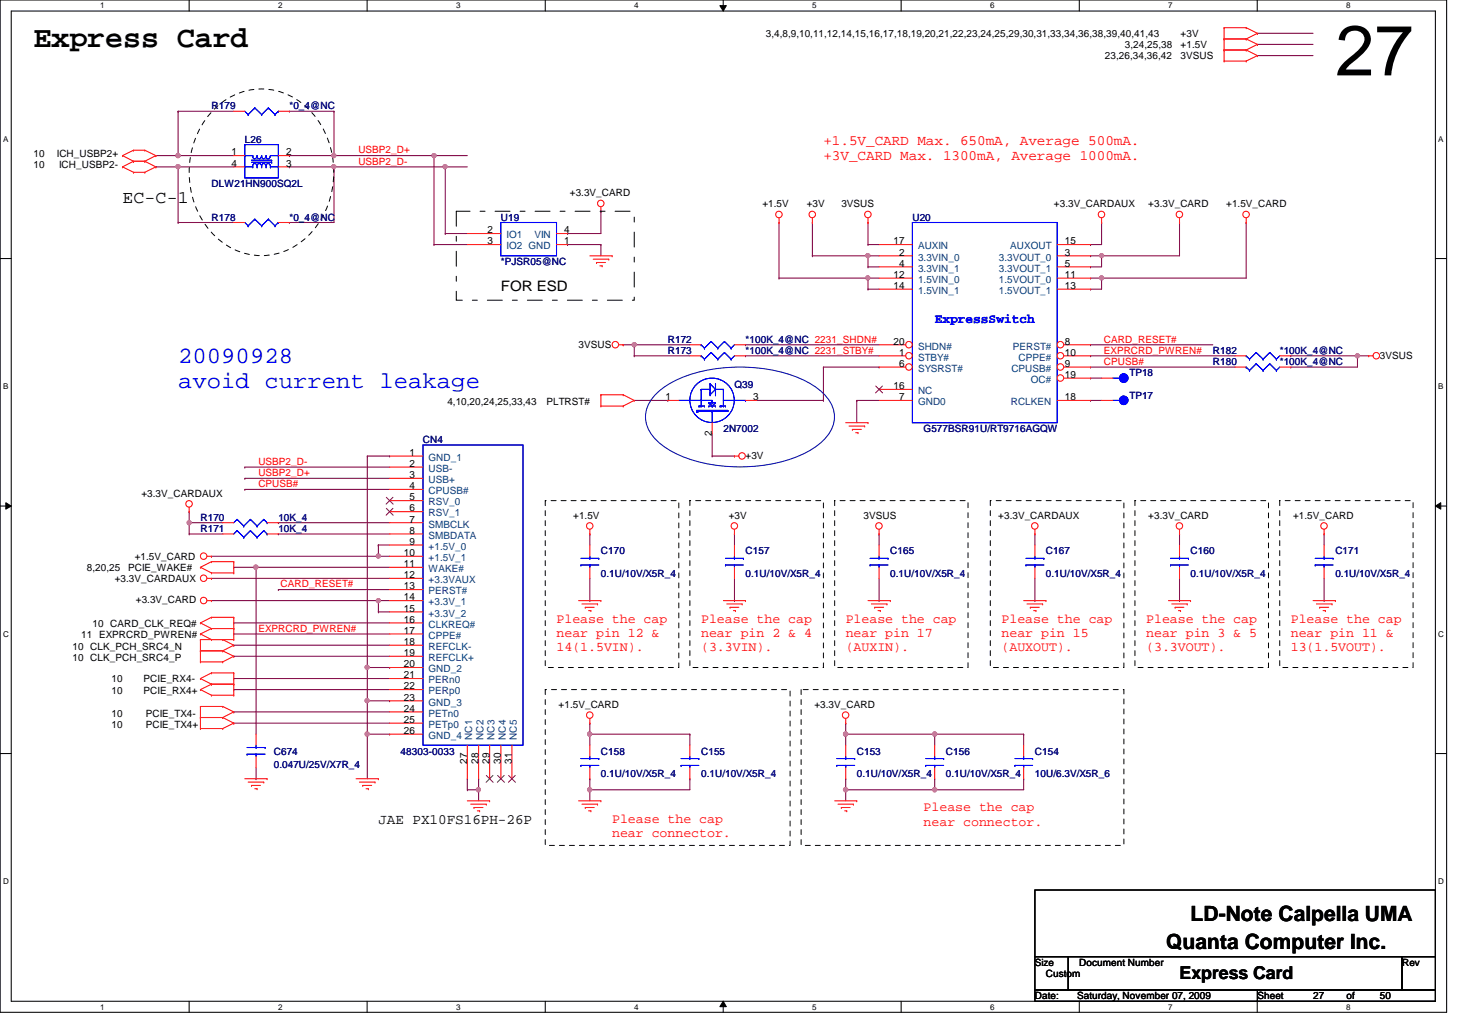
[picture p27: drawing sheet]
<svg xmlns="http://www.w3.org/2000/svg" width="297mm" height="210mm" viewBox="0 0 297 210" stroke-linecap="round" stroke-linejoin="round" font-family="sans-serif">
<defs><g id="words">
<text font-size="14.4" x="271.3" y="15.3">27</text>
<text font-size="6.1" x="6.8" y="9.6">Express Card</text>
<g font-size="4.7" fill="#00f">
<text x="36.2" y="73.8">20090928</text>
<text x="36.2" y="78.8">avoid current leakage</text>
</g>
<g font-size="4.3">
<text x="241.9" y="187.1">LD-Note Calpella UMA</text>
<text x="236.9" y="192.7">Quanta Computer Inc.</text>
</g>
<g font-size="3.6">
<text x="24.9" y="41.2">EC-C-1</text>
<text x="239.6" y="198.8">Express Card</text>
</g>
<g font-size="2.9" fill="#f00">
<text x="167.3" y="29.4">+1.5V_CARD Max. 650mA, Average 500mA.</text>
<text x="167.3" y="32.6">+3V_CARD Max. 1300mA, Average 1000mA.</text>
</g>
<g font-size="2.9">
<text x="101.8" y="59.1">FOR ESD</text>
<text x="76.9" y="167.3">JAE PX10FS16PH-26P</text>
</g>
<text font-size="2.7" fill="#00f" x="189.9" y="65.6">ExpressSwitch</text>
<g font-size="2.7" fill="#f00">
<text x="113.1" y="126.5">Please the cap</text>
<text x="113.1" y="129.4">near pin 12 &amp;</text>
<text x="142.4" y="126.5">Please the cap</text>
<text x="142.4" y="129.4">near pin 2 &amp; 4</text>
<text x="171.8" y="126.5">Please the cap</text>
<text x="171.8" y="129.4">near pin 17</text>
<text x="203.5" y="126.5">Please the cap</text>
<text x="203.5" y="129.4">near pin 15</text>
<text x="232.9" y="126.5">Please the cap</text>
<text x="232.9" y="129.4">near pin 3 &amp; 5</text>
<text x="262.3" y="126.5">Please the cap</text>
<text x="262.3" y="129.4">near pin 11 &amp;</text>
<text x="113.1" y="132.3">14(1.5VIN).</text>
<text x="142.4" y="132.3">(3.3VIN).</text>
<text x="171.8" y="132.3">(AUXIN).</text>
<text x="203.5" y="132.3">(AUXOUT).</text>
<text x="232.9" y="132.3">(3.3VOUT).</text>
<text x="262.3" y="132.3">13(1.5VOUT).</text>
<text x="124.4" y="167.2">Please the cap</text>
<text x="187.7" y="164.9">Please the cap</text>
<text x="187.7" y="167.8">near connector.</text>
<text x="124.4" y="170.1">near connector.</text>
</g>
<g font-size="2">
<text x="155.6" y="7.5">3,4,8,9,10,11,12,14,15,16,17,18,19,20,21,22,23,24,25,29,30,31,33,34,36,38,39,40,41,43</text>
<text x="228.6" y="9.8">3,24,25,38</text>
<text x="239.9" y="9.8">+1.5V</text>
<text x="239.9" y="7.5">+3V</text>
<text x="224.5" y="12.1">23,26,34,36,42</text>
<text x="239.9" y="12.1">3VSUS</text>
<text x="6.8" y="34.2">10</text>
<text x="6.8" y="32">10</text>
<text x="11.6" y="32">ICH_USBP2+</text>
<text x="12" y="34.2">ICH_USBP2-</text>
<text x="47" y="31.6">1</text>
<text x="47" y="33.9">4</text>
<text x="58.1" y="33.9">3</text>
<text x="58.1" y="31.6">2</text>
<text x="115.8" y="39.9">+3.3V_CARD</text>
<text x="99.1" y="47.4">2</text>
<text x="114.6" y="47.4">4</text>
<text x="154.9" y="42.1">+1.5V</text>
<text x="163.9" y="42.1">+3V</text>
<text x="170.9" y="42.1">3VSUS</text>
<text x="214.1" y="42.1">+3.3V_CARDAUX</text>
<text x="233.3" y="42.1">+3.3V_CARD</text>
<text x="249.1" y="42.1">+1.5V_CARD</text>
<text x="99.1" y="49.7">3</text>
<text x="114.6" y="49.7">1</text>
<text x="181.5" y="49.7">17</text>
<text x="182.7" y="51.9">2</text>
<text x="216.4" y="49.7">15</text>
<text x="216.4" y="51.9">3</text>
<text x="181.5" y="56.5">12</text>
<text x="181.5" y="58.7">14</text>
<text x="182.7" y="54.2">4</text>
<text x="216.4" y="56.5">11</text>
<text x="216.4" y="54.2">5</text>
<text x="216.4" y="58.7">13</text>
<text x="117.6" y="70.6">3VSUS</text>
<text x="181.5" y="70">20</text>
<text x="216.4" y="70">8</text>
<text x="182.7" y="72.3">1</text>
<text x="182.7" y="74.5">6</text>
<text x="216.4" y="72.3">10</text>
<text x="216.4" y="74.5">9</text>
<text x="216.4" y="76.8">19</text>
<text x="280.3" y="72.9">3VSUS</text>
<text x="90.9" y="82.4">4,10,20,24,25,33,43</text>
<text x="111" y="82.4">PLTRST#</text>
<text x="135.2" y="81.3">1</text>
<text x="153" y="81.3">3</text>
<text x="181.5" y="79.1">16</text>
<text x="182.7" y="81.3">7</text>
<text x="216.4" y="81.3">18</text>
<text x="144.6" y="88.6" transform="rotate(-90 144.6 88.6)">2</text>
<text x="83.2" y="92.6">1</text>
<text x="83.2" y="94.9">2</text>
<text x="151.5" y="93.2">+3V</text>
<text x="28.7" y="100.9">+3.3V_CARDAUX</text>
<text x="83.2" y="97.2">3</text>
<text x="83.2" y="101.7">5</text>
<text x="83.2" y="99.4">4</text>
<text x="83.2" y="106.2">7</text>
<text x="83.2" y="103.9">6</text>
<text x="116.5" y="105.4">+1.5V</text>
<text x="148.1" y="105.4">+3V</text>
<text x="175.4" y="105.4">3VSUS</text>
<text x="202.8" y="105.4">+3.3V_CARDAUX</text>
<text x="233.3" y="105.4">+3.3V_CARD</text>
<text x="262.7" y="105.4">+1.5V_CARD</text>
<text x="27.4" y="113.8">+1.5V_CARD</text>
<text x="82.1" y="113">10</text>
<text x="83.2" y="110.7">9</text>
<text x="83.2" y="108.5">8</text>
<text x="17.6" y="116">8,20,25</text>
<text x="23.3" y="118.3">+3.3V_CARDAUX</text>
<text x="26" y="116">PCIE_WAKE#</text>
<text x="82.1" y="115.2">11</text>
<text x="82.1" y="119.8">13</text>
<text x="82.1" y="117.5">12</text>
<text x="27.6" y="122.6">+3.3V_CARD</text>
<text x="82.1" y="124.3">15</text>
<text x="82.1" y="122">14</text>
<text x="16.5" y="129.6">11 EXPRCRD_PWREN#</text>
<text x="18.8" y="127.3">10 CARD_CLK_REQ#</text>
<text x="82.1" y="128.8">17</text>
<text x="82.1" y="126.5">16</text>
<text x="82.1" y="131.1">18</text>
<text x="14.7" y="134.4">10 CLK_PCH_SRC4_P</text>
<text x="14.7" y="132.1">10 CLK_PCH_SRC4_N</text>
<text x="82.1" y="133.3">19</text>
<text x="82.1" y="135.6">20</text>
<text x="82.1" y="137.8">21</text>
<text x="22.6" y="140.9">10</text>
<text x="22.6" y="138.6">10</text>
<text x="29.2" y="140.9">PCIE_RX4+</text>
<text x="29.2" y="138.6">PCIE_RX4-</text>
<text x="82.1" y="140.1">22</text>
<text x="82.1" y="142.4">23</text>
<text x="113.5" y="143.8">+1.5V_CARD</text>
<text x="165.5" y="143.8">+3.3V_CARD</text>
<text x="22.6" y="147.9">10</text>
<text x="22.6" y="145.7">10</text>
<text x="29.6" y="147.9">PCIE_TX4+</text>
<text x="29.6" y="145.7">PCIE_TX4-</text>
<text x="82.1" y="144.6">24</text>
<text x="82.1" y="146.9">25</text>
<text x="82.1" y="149.1">26</text>
<text x="94.9" y="155.2" transform="rotate(-90 94.9 155.2)">27</text>
<text x="97.2" y="155.2" transform="rotate(-90 97.2 155.2)">28</text>
<text x="99.4" y="155.2" transform="rotate(-90 99.4 155.2)">29</text>
<text x="101.7" y="155.2" transform="rotate(-90 101.7 155.2)">30</text>
<text x="104" y="155.2" transform="rotate(-90 104 155.2)">31</text>
<text x="210.3" y="196.3">Size</text>
<text x="219.3" y="196.3">Document Number</text>
<text x="284.9" y="196.3">Rev</text>
<text x="210.3" y="203.1">Date:</text>
<text x="212.5" y="198.5">Custom</text>
<text x="218.9" y="203.1">Saturday, November 07, 2009</text>
<text x="255.5" y="203.1">Sheet</text>
<text x="266.8" y="203.1">27</text>
<text x="273.6" y="203.1">of</text>
<text x="280.3" y="203.1">50</text>
</g>
<g font-size="2" fill="#000080">
<text x="43" y="22.2">R179</text>
<text x="58.8" y="22.2">*0_4@NC</text>
<text x="49.7" y="29">L26</text>
<text x="43" y="38.1">DLW21HN900SQ2L</text>
<text x="43" y="44.8">R178</text>
<text x="58.8" y="44.8">*0_4@NC</text>
<text x="101.8" y="44.8">U19</text>
<text x="185.4" y="44.8">U20</text>
<text x="101.8" y="53.9">*PJSR05@NC</text>
<text x="135.7" y="69.7">R172</text>
<text x="135.7" y="72">R173</text>
<text x="151.5" y="69.7">*100K_4@NC 2231_SHDN#</text>
<text x="151.5" y="72">*100K_4@NC 2231_STBY#</text>
<text x="246.4" y="72">R182</text>
<text x="260" y="72">*100K_4@NC</text>
<text x="229.5" y="76.5">TP18</text>
<text x="246.4" y="74.2">R180</text>
<text x="260" y="74.2">*100K_4@NC</text>
<text x="149.2" y="78.7">Q39</text>
<text x="229.5" y="81">TP17</text>
<text x="147" y="87.8">2N7002</text>
<text x="187.7" y="87.8">G577BSR91U/RT9716AGQW</text>
<text x="85.9" y="90">CN4</text>
<text x="40.7" y="105.9">R170</text>
<text x="56.6" y="105.9">10K_4</text>
<text x="40.7" y="108.1">R171</text>
<text x="56.6" y="108.1">10K_4</text>
<text x="122.1" y="112.6">C170</text>
<text x="151.5" y="112.6">C157</text>
<text x="180.9" y="112.6">C165</text>
<text x="212.5" y="112.6">C167</text>
<text x="241.9" y="112.6">C160</text>
<text x="271.3" y="112.6">C171</text>
<text x="122.1" y="117.2">0.1U/10V/X5R_4</text>
<text x="151.5" y="117.2">0.1U/10V/X5R_4</text>
<text x="180.9" y="117.2">0.1U/10V/X5R_4</text>
<text x="212.5" y="117.2">0.1U/10V/X5R_4</text>
<text x="241.9" y="117.2">0.1U/10V/X5R_4</text>
<text x="271.3" y="117.2">0.1U/10V/X5R_4</text>
<text x="55.6" y="153.3">C674</text>
<text x="81.4" y="153.3">48303-0033</text>
<text x="122.1" y="153.3">C158</text>
<text x="142.4" y="153.3">C155</text>
<text x="174.1" y="153.3">C153</text>
<text x="192.2" y="153.3">C156</text>
<text x="210.3" y="153.3">C154</text>
<text x="55.6" y="156">0.047U/25V/X7R_4</text>
<text x="122.1" y="157.9">0.1U/10V/X5R_4</text>
<text x="142.4" y="157.9">0.1U/10V/X5R_4</text>
<text x="174.1" y="157.9">0.1U/10V/X5R_4</text>
<text x="192.2" y="157.9">0.1U/10V/X5R_4</text>
<text x="210.3" y="157.9">10U/6.3V/X5R_6</text>
</g>
<g font-size="2" fill="#f00">
<text x="72.8" y="33.4">USBP2_D-</text>
<text x="72.8" y="31.2">USBP2_D+</text>
<text x="224.3" y="69.6">CARD_RESET#</text>
<text x="224.3" y="71.8">EXPRCRD_PWREN#</text>
<text x="224.3" y="74.1">CPUSB#</text>
<text x="52.5" y="94.4">USBP2_D-</text>
<text x="52.5" y="99">CPUSB#</text>
<text x="52.5" y="96.7">USBP2_D+</text>
<text x="57" y="119.3">CARD_RESET#</text>
<text x="52.5" y="128.4">EXPRCRD_PWREN#</text>
</g>
<g font-size="2" fill="#004080">
<text x="102.9" y="48.4">IO1</text>
<text x="102.9" y="50.7">IO2 GND</text>
<text x="108.6" y="48.4">VIN</text>
<text x="186.5" y="50.7">AUXIN</text>
<text x="186.5" y="53">3.3VIN_0</text>
<text x="202.9" y="53">3.3VOUT_0</text>
<text x="205.3" y="50.7">AUXOUT</text>
<text x="186.5" y="57.5">1.5VIN_0</text>
<text x="186.5" y="55.2">3.3VIN_1</text>
<text x="186.5" y="59.7">1.5VIN_1</text>
<text x="202.9" y="57.5">1.5VOUT_0</text>
<text x="202.9" y="55.2">3.3VOUT_1</text>
<text x="202.9" y="59.7">1.5VOUT_1</text>
<text x="186.5" y="71">SHDN#</text>
<text x="205.8" y="71">PERST#</text>
<text x="186.5" y="73.3">STBY#</text>
<text x="186.5" y="75.6">SYSRST#</text>
<text x="205.5" y="75.6">CPUSB#</text>
<text x="207" y="73.3">CPPE#</text>
<text x="209.5" y="77.8">OC#</text>
<text x="186.5" y="82.3">GND0</text>
<text x="186.5" y="80.1">NC</text>
<text x="205.4" y="82.3">RCLKEN</text>
<text x="87.1" y="93.6">GND_1</text>
<text x="87.1" y="95.9">USB-</text>
<text x="87.1" y="98.2">USB+</text>
<text x="87.1" y="100.4">CPUSB#</text>
<text x="87.1" y="102.7">RSV_0</text>
<text x="87.1" y="107.2">SMBCLK</text>
<text x="87.1" y="104.9">RSV_1</text>
<text x="87.1" y="111.7">+1.5V_0</text>
<text x="87.1" y="109.5">SMBDATA</text>
<text x="87.1" y="116.2">WAKE#</text>
<text x="87.1" y="114">+1.5V_1</text>
<text x="87.1" y="118.5">+3.3VAUX</text>
<text x="87.1" y="120.8">PERST#</text>
<text x="87.1" y="125.3">+3.3V_2</text>
<text x="87.1" y="123">+3.3V_1</text>
<text x="87.1" y="129.8">CPPE#</text>
<text x="87.1" y="127.6">CLKREQ#</text>
<text x="87.1" y="134.3">REFCLK+</text>
<text x="87.1" y="132.1">REFCLK-</text>
<text x="87.1" y="136.6">GND_2</text>
<text x="87.1" y="138.9">PERn0</text>
<text x="87.1" y="141.1">PERp0</text>
<text x="87.1" y="143.4">GND_3</text>
<text x="87.1" y="145.6">PETn0</text>
<text x="87.1" y="147.9">PETp0</text>
<text x="87.1" y="150.2">GND_4</text>
<text x="95.9" y="150.3" transform="rotate(-90 95.9 150.3)">NC1</text>
<text x="98.2" y="150.3" transform="rotate(-90 98.2 150.3)">NC2</text>
<text x="100.5" y="150.3" transform="rotate(-90 100.5 150.3)">NC3</text>
<text x="102.7" y="150.3" transform="rotate(-90 102.7 150.3)">NC4</text>
<text x="105" y="150.3" transform="rotate(-90 105 150.3)">NC5</text>
</g>
<g font-size="1.6">
<text x="20.4" y="1.7">1</text>
<text x="56.5" y="1.7">2</text>
<text x="92.7" y="1.7">3</text>
<text x="128.9" y="1.7">4</text>
<text x="165" y="1.7">5</text>
<text x="201.2" y="1.7">6</text>
<text x="237.4" y="1.7">7</text>
<text x="273.5" y="1.7">8</text>
<text x=".6" y="28.8">A</text>
<text x="292.2" y="28.8">A</text>
<text x=".6" y="79.1">B</text>
<text x="292.2" y="79.1">B</text>
<text x=".6" y="129.4">C</text>
<text x="292.2" y="129.4">C</text>
<text x=".6" y="179.7">D</text>
<text x="292.2" y="179.7">D</text>
<text x="20.4" y="205.1">1</text>
<text x="56.5" y="205.1">2</text>
<text x="92.7" y="205.1">3</text>
<text x="128.9" y="205.1">4</text>
<text x="165" y="205.1">5</text>
<text x="201.2" y="205.1">6</text>
<text x="237.4" y="205.1">7</text>
<text x="273.5" y="205.1">8</text>
</g>
</g></defs>
<path d="M0 0h293.9v205.7h-293.9zM2.3 2.2h289.3v201.3h-289.3z" fill="none" stroke="#000" stroke-width=".21"/>
<g fill="#fff">
<path d="M20.4 .3h.8v1.8h-.8z"/>
<path d="M20.4 203.7h.8v1.8h-.8z"/>
</g>
<path d="M38.4 0v2.2M38.4 203.5v2.2" fill="none" stroke="#000" stroke-width=".21"/>
<g fill="#fff">
<path d="M56.5 .3h.9v1.8h-.9z"/>
<path d="M56.5 203.7h.9v1.8h-.9z"/>
</g>
<path d="M74.6 0v2.2M74.6 203.5v2.2" fill="none" stroke="#000" stroke-width=".21"/>
<g fill="#fff">
<path d="M92.7 .3h.9v1.8h-.9z"/>
<path d="M92.7 203.7h.9v1.8h-.9z"/>
</g>
<path d="M110.8 0v2.2M110.8 203.5v2.2" fill="none" stroke="#000" stroke-width=".21"/>
<g fill="#fff">
<path d="M128.9 .3h.8v1.8h-.8z"/>
<path d="M128.9 203.7h.8v1.8h-.8z"/>
</g>
<path d="M146.9 0v2.2M146.9 203.5v2.2" fill="none" stroke="#000" stroke-width=".21"/>
<path d="M146.3 1.1h1.3l-.7 1.1zM146.9 203.5l.7 1.1h-1.3z" fill="#000"/>
<path d="M146.3 1.1h1.3l-.7 1.1zM146.9 203.5l.7 1.1h-1.3z" fill="none" stroke="#000" stroke-width=".2"/>
<g fill="#fff">
<path d="M165 .3h.9v1.8h-.9z"/>
<path d="M165 203.7h.9v1.8h-.9z"/>
</g>
<path d="M183.1 0v2.2M183.1 203.5v2.2" fill="none" stroke="#000" stroke-width=".21"/>
<g fill="#fff">
<path d="M201.2 .3h.9v1.8h-.9z"/>
<path d="M201.2 203.7h.9v1.8h-.9z"/>
</g>
<path d="M219.3 0v2.2M219.3 203.5v2.2" fill="none" stroke="#000" stroke-width=".21"/>
<g fill="#fff">
<path d="M237.4 .3h.8v1.8h-.8z"/>
<path d="M237.4 203.7h.8v1.8h-.8z"/>
</g>
<path d="M255.4 0v2.2M255.4 203.5v2.2" fill="none" stroke="#000" stroke-width=".21"/>
<g fill="#fff">
<path d="M273.5 .3h.9v1.8h-.9z"/>
<path d="M273.5 203.7h.9v1.8h-.9z"/>
<path d="M.6 27.4h1.1v1.8h-1.1z"/>
<path d="M292.2 27.4h1.1v1.8h-1.1z"/>
<path d="M.6 77.7h1.1v1.8h-1.1z"/>
<path d="M292.2 77.7h1.1v1.8h-1.1z"/>
</g>
<path d="M0 52.5h2.3M291.6 52.5h2.3" fill="none" stroke="#000" stroke-width=".21"/>
<g fill="#fff">
<path d="M.6 128h1.2v1.8h-1.2z"/>
<path d="M292.2 128h1.2v1.8h-1.2z"/>
</g>
<path d="M0 102.8h2.3M291.6 102.8h2.3" fill="none" stroke="#000" stroke-width=".21"/>
<path d="M1.2 102.2l1.1 .6-1.1 .7zM291.6 102.8l1.1-.6v1.3z" fill="#000"/>
<path d="M1.2 102.2l1.1 .6-1.1 .7zM291.6 102.8l1.1-.6v1.3z" fill="none" stroke="#000" stroke-width=".2"/>
<g fill="#fff">
<path d="M.6 178.3h1.2v1.8h-1.2z"/>
<path d="M292.2 178.3h1.2v1.8h-1.2z"/>
</g>
<path d="M0 153.1h2.3M291.6 153.1h2.3" fill="none" stroke="#000" stroke-width=".21"/>
<g fill="none" stroke="#800040" stroke-width=".21">
<path d="M74.6 92.7h.1M74.6 92.7v42.9M74.6 92.7h4.6M79.2 92.7h.1M43 117.5h.1M43 117.5h36.2M47.5 128.8h.1M47.5 128.8h31.7M76.9 122h.1M76.9 124.3h.1M76.9 122h2.3M76.9 124.3h2.3"/>
<path d="M76.9 122v2.3M74.6 142.4h4.6M79.2 142.4h.1"/>
</g>
<circle cx="76.9" cy="122" r=".43" fill="#f0f"/>
<circle cx="76.9" cy="122" r=".43" fill="none" stroke="#f0f" stroke-width=".21"/>
<path d="M56.6 119.8h.1M56.6 119.8h22.6M74.6 135.6h4.6M79.2 135.6h.1M74.6 149.2h4.6M79.2 149.2h.1" fill="none" stroke="#800040" stroke-width=".21"/>
<circle cx="74.6" cy="149.2" r=".44" fill="#f0f"/>
<circle cx="74.6" cy="149.2" r=".44" fill="none" stroke="#f0f" stroke-width=".21"/>
<path d="M49.7 99.4h.1M49.7 99.4h29.5M76.9 113h.1M76.9 113h2.3M47.5 133.3h.1M47.5 131.1h.1M47.5 133.3h31.7M47.5 131.1h31.7" fill="none" stroke="#800040" stroke-width=".21"/>
<circle cx="76.9" cy="113" r=".43" fill="#f0f"/>
<circle cx="76.9" cy="113" r=".43" fill="none" stroke="#f0f" stroke-width=".21"/>
<path d="M74.6 135.6h.1M74.6 135.6v6.8" fill="none" stroke="#800040" stroke-width=".21"/>
<circle cx="74.6" cy="135.6" r=".43" fill="#f0f"/>
<circle cx="74.6" cy="135.6" r=".43" fill="none" stroke="#f0f" stroke-width=".21"/>
<path d="M74.6 149.2h.1M74.6 149.2v9M97.2 158.2h.1M97.2 158.2v2.3" fill="none" stroke="#800040" stroke-width=".21"/>
<circle cx="97.2" cy="160.5" r=".44" fill="#f0f"/>
<circle cx="97.2" cy="160.5" r=".44" fill="none" stroke="#f0f" stroke-width=".21"/>
<path d="M43 113h.1M52 115.3h.1M52 115.3h27.2M76.9 110.7h.1M76.9 110.7v2.3h-33.9M76.9 110.7h2.3" fill="none" stroke="#800040" stroke-width=".21"/>
<circle cx="52" cy="115.2" r=".44" fill="#f0f"/>
<circle cx="52" cy="115.2" r=".44" fill="none" stroke="#f0f" stroke-width=".21"/>
<g fill="none" stroke="#800040" stroke-width=".21">
<path d="M31.7 33.9h.1M31.7 33.9h15.8M36.2 33.9h.1M36.2 33.9v11.3M58.8 31.6h.1M58.8 22.6h.1M58.8 22.6h9.1M67.9 22.6h.1M67.9 33.9h.1M67.9 22.6v9h-9.1M67.9 33.9v11.3h-9.1M36.2 45.2h.1"/>
<path d="M36.2 45.2h11.3M58.8 45.2h.1M49.7 94.9h.1M49.7 97.2h.1M49.7 94.9h29.5M49.7 97.2h29.5M43 122h.1M43 122h33.9M47.5 126.6h.1M47.5 126.6h31.7M97.2 160.5h.1M97.2 160.5v2.2"/>
</g>
<circle cx="36.2" cy="33.9" r=".44" fill="#f0f"/>
<circle cx="36.2" cy="33.9" r=".44" fill="none" stroke="#f0f" stroke-width=".21"/>
<path d="M36.2 31.6h.1M36.2 31.6h11.3" fill="none" stroke="#800040" stroke-width=".21"/>
<circle cx="36.2" cy="31.6" r=".44" fill="#f0f"/>
<circle cx="36.2" cy="31.6" r=".44" fill="none" stroke="#f0f" stroke-width=".21"/>
<g fill="none" stroke="#800040" stroke-width=".21">
<path d="M36.2 22.6h.1M36.2 22.6v9M36.2 22.6h11.3M165.1 45.2h.1M165.1 52h.1M165.1 45.2v6.8M165.1 52h11.3M176.4 45.2h.1M176.4 49.7h.1M176.4 54.2h.1M176.4 52h.1M176.4 45.2v4.5"/>
<path d="M176.4 52v2.2M176.4 49.7h2.2M176.4 54.2h2.2"/>
</g>
<circle cx="176.3" cy="51.9" r=".43" fill="#f0f"/>
<circle cx="176.3" cy="51.9" r=".43" fill="none" stroke="#f0f" stroke-width=".21"/>
<path d="M158.3 45.2h.1M158.3 45.2v11.3M176.4 52h.1M176.4 56.5h.1M176.4 52h2.2M176.4 56.5h2.2" fill="none" stroke="#800040" stroke-width=".21"/>
<circle cx="176.3" cy="56.5" r=".43" fill="#f0f"/>
<circle cx="176.3" cy="56.5" r=".43" fill="none" stroke="#f0f" stroke-width=".21"/>
<g fill="none" stroke="#800040" stroke-width=".21">
<path d="M158.3 56.5h.1M158.3 56.5h18.1M176.4 58.8h.1M176.4 56.5h.1M176.4 58.8h2.2M176.4 56.5v2.3M223.8 52h.1M223.8 52h15.8M151.5 70.1h.1M151.5 72.3h.1M151.5 70.1h27.1M151.5 72.3h27.1"/>
<path d="M221.6 70.1h.1M221.6 72.3h.1M221.6 74.6h.1M221.6 70.1h24.8M221.6 72.3h29.3M221.6 74.6h29.3M262.3 74.6h.1M262.3 74.6h13.5M174.1 81.4h.1M174.1 81.4h4.5M174.1 81.4v4.5"/>
</g>
<circle cx="223.8" cy="51.9" r=".43" fill="#f0f"/>
<circle cx="223.8" cy="51.9" r=".43" fill="none" stroke="#f0f" stroke-width=".21"/>
<path d="M221.6 54.2h.1M221.6 49.7h.1M223.8 52h.1M223.8 45.2h.1M223.8 56.5h.1M223.8 45.2v4.5h-2.2M223.8 52v2.2h-2.2M223.8 56.5h29.4" fill="none" stroke="#800040" stroke-width=".21"/>
<circle cx="223.8" cy="56.5" r=".43" fill="#f0f"/>
<circle cx="223.8" cy="56.5" r=".43" fill="none" stroke="#f0f" stroke-width=".21"/>
<g fill="none" stroke="#800040" stroke-width=".21">
<path d="M221.6 58.8h.1M223.8 56.5h.1M223.8 56.5v2.3h-2.2M239.6 45.2h.1M239.6 45.2v6.8M253.2 45.2h.1M253.2 45.2v11.3M119.8 108.5h.1M119.8 108.5v2.2M119.8 117.5v4.5M149.2 108.5h.1M149.2 108.5v2.2"/>
<path d="M149.2 117.5v4.5M178.6 108.5h.1M178.6 108.5v2.2M178.6 117.5v4.5M210.3 108.5h.1M210.3 108.5v2.2M210.3 117.5v4.5M239.6 108.5h.1M239.6 108.5v2.2M239.6 117.5v4.5M269 108.5h.1M269 108.5v2.2"/>
<path d="M269 117.5v4.5M119.8 122h.1M149.2 122h.1M178.6 122h.1M210.3 122h.1M239.6 122h.1M269 122h.1M119.8 149.2h.1M119.8 149.2v2.2"/>
</g>
<circle cx="119.8" cy="149.2" r=".44" fill="#f0f"/>
<circle cx="119.8" cy="149.2" r=".44" fill="none" stroke="#f0f" stroke-width=".21"/>
<path d="M119.8 149.2h.1M119.8 146.9h.1M119.8 146.9v2.3M119.8 149.2h20.4M140.2 149.2h.1M140.2 158.2h.1M140.2 149.2v2.2M140.2 158.2v2.3h-20.4M119.8 160.5h.1M119.8 160.5v2.2" fill="none" stroke="#800040" stroke-width=".21"/>
<circle cx="119.8" cy="160.5" r=".44" fill="#f0f"/>
<circle cx="119.8" cy="160.5" r=".44" fill="none" stroke="#f0f" stroke-width=".21"/>
<path d="M119.8 158.2h.1M119.8 158.2v2.3M189.9 158.2h.1M189.9 158.2v2.3M189.9 160.5h.1M189.9 160.5h18.1" fill="none" stroke="#800040" stroke-width=".21"/>
<circle cx="189.9" cy="160.5" r=".44" fill="#f0f"/>
<circle cx="189.9" cy="160.5" r=".44" fill="none" stroke="#f0f" stroke-width=".21"/>
<path d="M171.8 158.2h.1M171.8 146.9h.1M171.8 146.9v2.3M171.8 158.2v4.5M189.9 149.2h.1M189.9 149.2h18.1M171.8 160.5h.1" fill="none" stroke="#800040" stroke-width=".21"/>
<circle cx="189.9" cy="149.2" r=".44" fill="#f0f"/>
<circle cx="189.9" cy="149.2" r=".44" fill="none" stroke="#f0f" stroke-width=".21"/>
<path d="M171.8 149.2h.1M171.8 149.2h18.1M189.9 149.2h.1M189.9 149.2v2.2M208 149.2h.1M208 158.2h.1M208 149.2v2.2M208 158.2v2.3" fill="none" stroke="#800040" stroke-width=".21"/>
<circle cx="171.8" cy="149.2" r=".45" fill="#f0f"/>
<circle cx="171.8" cy="149.2" r=".45" fill="none" stroke="#f0f" stroke-width=".21"/>
<path d="M171.8 149.2h.1M171.8 149.2v2.2M171.8 160.5h.1M171.8 160.5h18.1" fill="none" stroke="#800040" stroke-width=".21"/>
<circle cx="171.8" cy="160.5" r=".45" fill="#f0f"/>
<circle cx="171.8" cy="160.5" r=".45" fill="none" stroke="#f0f" stroke-width=".21"/>
<g fill="none" stroke="#800040" stroke-width=".21">
<path d="M31.7 31.6h.1M31.7 31.6h4.5M58.8 33.9h.1M58.8 33.9h9.1M88.2 31.6h.1M88.2 31.6h6.8M221.6 56.5h.1M221.6 52h.1M221.6 56.5h2.2M221.6 52h2.2M47.5 137.9h.1M47.5 137.9h31.7"/>
<path d="M47.5 144.7h.1M47.5 146.9h.1M47.5 140.1h.1M47.5 144.7h31.7M47.5 146.9h31.7M47.5 140.1h31.7M95 158.2h.1M95 158.2v2.3M95 160.5h.1M95 160.5h2.2"/>
</g>
<circle cx="88.2" cy="31.6" r=".43" fill="#f0f"/>
<circle cx="88.2" cy="31.6" r=".43" fill="none" stroke="#f0f" stroke-width=".21"/>
<path d="M90.5 33.9h.1M90.5 33.9h4.5" fill="none" stroke="#800040" stroke-width=".21"/>
<circle cx="90.4" cy="33.9" r=".43" fill="#f0f"/>
<circle cx="90.4" cy="33.9" r=".43" fill="none" stroke="#f0f" stroke-width=".21"/>
<g fill="none" stroke="#800040" stroke-width=".21">
<path d="M67.9 33.9h.1M67.9 33.9h22.6M88.2 31.6h.1M88.2 31.6v18.1M90.5 33.9h.1M90.5 33.9v13.6M88.2 49.7h.1M88.2 49.7h6.8M115.3 49.7h.1M115.3 47.5h.1M115.3 49.7h6.8M122.1 49.7h.1"/>
<path d="M122.1 42.9h.1M122.1 42.9v4.6h-6.8M122.1 49.7v2.3"/>
</g>
<circle cx="67.8" cy="33.9" r=".43" fill="#f0f"/>
<circle cx="67.8" cy="33.9" r=".43" fill="none" stroke="#f0f" stroke-width=".21"/>
<path d="M67.9 31.6h.1M67.9 31.6h20.3" fill="none" stroke="#800040" stroke-width=".21"/>
<circle cx="67.8" cy="31.6" r=".43" fill="#f0f"/>
<circle cx="67.8" cy="31.6" r=".43" fill="none" stroke="#f0f" stroke-width=".21"/>
<path d="M128.9 72.3h.1M128.9 70.1h.1M128.9 72.3h11.3M128.9 70.1h11.3M221.6 76.8h.1M221.6 76.8h2.2M221.6 81.4h.1M221.6 81.4h2.2" fill="none" stroke="#800040" stroke-width=".21"/>
<circle cx="128.8" cy="70" r=".44" fill="#f0f"/>
<circle cx="128.8" cy="70" r=".44" fill="none" stroke="#f0f" stroke-width=".21"/>
<path d="M275.8 72.3h.1M275.8 72.3h2.3" fill="none" stroke="#800040" stroke-width=".21"/>
<circle cx="275.8" cy="72.3" r=".43" fill="#f0f"/>
<circle cx="275.8" cy="72.3" r=".43" fill="none" stroke="#f0f" stroke-width=".21"/>
<path d="M255.5 9h.1M255.5 6.8h.1M255.5 11.3h.1M255.5 9h11.3M255.5 6.8h11.3M255.5 11.3h11.3M90.5 47.5h.1M90.5 47.5h4.5M74.6 142.4h.1M74.6 142.4v6.8" fill="none" stroke="#800040" stroke-width=".21"/>
<circle cx="74.6" cy="142.4" r=".43" fill="#f0f"/>
<circle cx="74.6" cy="142.4" r=".43" fill="none" stroke="#f0f" stroke-width=".21"/>
<path d="M38.4 106.2h.1M38.4 108.5h.1M38.4 106.2h6.9M38.4 108.5h6.9M38.4 106.2v2.3" fill="none" stroke="#800040" stroke-width=".21"/>
<circle cx="38.4" cy="106.2" r=".43" fill="#f0f"/>
<circle cx="38.4" cy="106.2" r=".43" fill="none" stroke="#f0f" stroke-width=".21"/>
<g fill="none" stroke="#800040" stroke-width=".21">
<path d="M126.6 70.1h.1M126.6 70.1h2.3M128.9 70.1h.1M128.9 70.1v2.2M167.3 74.6h.1M167.3 74.6v6.8M167.3 74.6h11.3M178.6 74.6h.1M262.3 72.3h.1M262.3 72.3h13.5M275.8 72.3h.1M275.8 72.3v2.3"/>
<path d="M128.9 81.4h6.8M135.7 81.4h.1M144.7 92.7h.1M144.7 88.1v4.6M144.7 92.7h4.5M149.2 92.7h.1M153.8 81.4h13.5M167.3 81.4h.1M38.4 104h.1M38.4 104v2.2M47.5 115.3h.1M47.5 115.3h4.5"/>
<path d="M52 115.3h.1M52 115.3v33.9M56.6 106.2h.1M56.6 108.5h.1M56.6 106.2h22.6M56.6 108.5h22.6M52 158.2h.1M52 156v2.2"/>
</g>
<g fill="none" stroke="#f00" stroke-width=".21">
<path d="M248.7 10.2h.1M248.7 7.9h.1M248.7 5.6h.1M248.7 12.4h.1M248.7 7.9h4.5M248.7 10.2h4.5M248.7 5.6v6.8M248.7 5.6h4.5M248.7 12.4h4.5M253.2 7.9h.1M253.2 10.2h.1M253.2 5.6h.1"/>
<path d="M253.2 12.4h.1M253.2 7.9l2.3 1.1M253.2 5.6l2.3 1.2M253.2 10.2l2.3 1.1M255.5 9h.1M255.5 6.8h.1M255.5 11.3h.1M255.5 9l-2.3 1.2M255.5 6.8l-2.3 1.1M255.5 11.3l-2.3 1.1M24.9 33.9h.1M24.9 31.6h.1"/>
<path d="M24.9 33.9l2.2 1.1M24.9 31.6l2.2 1.2M27.1 35h.1M27.1 32.8h.1M27.1 30.5h.1M27.1 35h2.3M27.1 32.8l-2.2 1.1M27.1 32.8h2.3M27.1 30.5l-2.2 1.1M27.1 30.5h2.3M29.4 35h.1M29.4 32.8h.1"/>
<path d="M29.4 30.5h.1M29.4 32.8l2.3 1.1M29.4 30.5l2.3 1.1M31.7 33.9h.1M31.7 31.6h.1M31.7 33.9l-2.3 1.1M31.7 31.6l-2.3 1.2M47.5 22.6h2.2M56.6 22.6h2.2M47.5 45.2h2.2M56.6 45.2h2.2M119.8 52h4.6"/>
<path d="M120.5 52.7h3.2M121.2 53.3h.1M121.2 53.3h1.8M121.9 54h.4M122.1 42.9h.1M122.1 42v.9M122.3 54h.1M123.7 52.7h.1M124.4 52h.1M158.3 45.2h.1M158.3 44.3v.9M165.1 45.2h.1"/>
<path d="M165.1 44.3v.9M176.4 45.2h.1M176.4 44.3v.9M178.6 52h6.8M178.6 49.7h6.8M178.6 56.5h6.8M214.8 52h6.8M214.8 49.7h6.8M214.8 56.5h6.8M223.8 45.2h.1M223.8 44.3v.9M239.6 45.2h.1"/>
<path d="M239.6 44.3v.9M253.2 45.2h.1M253.2 44.3v.9M125.7 70.1h.9M126.6 70.1h.1M140.2 70.1h2.2M140.2 72.3h2.2M149.2 70.1h2.3M149.2 72.3h2.3M278.1 72.3h.1M278.1 72.3h.9M79.2 92.7h6.7"/>
<path d="M79.2 97.2h6.7M79.2 94.9h6.7M79.2 99.4h6.7M122.1 82.5h.1M122.1 80.2h.1M122.1 80.2h4.5M122.1 82.5h4.5M122.1 80.2v2.3M126.6 80.2h.1M126.6 82.5h.1M126.6 80.2l2.3 1.2M128.9 81.4h.1"/>
<path d="M128.9 81.4l-2.3 1.1M135.7 81.4h2.2M144.7 85.9v2.2M149.2 92.7h.1M149.2 92.7h.9M151.5 81.4h2.3M171.8 85.9h4.6M172.5 86.6h3.2M173.2 87.2h.1M173.2 87.2h1.8M173.9 87.9h.4M174.3 87.9h.1"/>
<path d="M175.7 86.6h.1M176.4 85.9h.1M38.4 104h.1M38.4 103.1v.9M40.7 115.3h.1M40.7 115.3l2.3 1.1M42.1 117.5h.9M42.1 113h.9M43 114.1h.1M43 116.4h.1M43 117.5h.1M43 113h.1"/>
<path d="M43 114.1l-2.3 1.2M43 114.1h4.5M43 116.4h4.5M45.3 106.2h2.2M47.5 114.1h.1M47.5 116.4h.1M47.5 114.1v2.3M54.3 106.2h2.3M79.2 117.5h6.7M79.2 113h6.7M79.2 101.7h6.7M79.2 106.2h6.7"/>
<path d="M79.2 110.7h6.7M79.2 115.3h6.7M79.2 119.8h6.7M79.2 104h6.7M79.2 108.5h6.7M119.8 108.5h.1M119.8 107.6v.9M149.2 108.5h.1M149.2 107.6v.9M149.2 110.7v2.3M149.2 115.3v2.2M178.6 108.5h.1"/>
<path d="M178.6 107.6v.9M210.3 108.5h.1M210.3 107.6v.9M239.6 108.5h.1M239.6 107.6v.9M239.6 110.7v2.3M239.6 115.3v2.2M269 108.5h.1M269 107.6v.9M269 110.7v2.3M269 115.3v2.2M40.7 126.6h.1"/>
<path d="M40.7 137.9h.1M40.7 134.5h.1M40.7 132.2h.1M40.7 130h.1M40.7 128.8h.1M40.7 126.6l2.3 1.1M40.7 130v4.5M40.7 137.9l2.3 1.1M40.7 132.2h4.6M40.7 134.5h4.6M40.7 130h6.8M40.7 128.8l2.3 1.2"/>
<path d="M42.1 122h.9M43 125.4h.1M43 127.7h.1M43 139h.1M43 136.7h.1M43 130h.1M43 122h.1M43 125.4l-2.3 1.2M43 125.4h4.5M43 127.7h4.5M43 139l-2.3 1.1M43 139h4.5"/>
<path d="M43 136.7l-2.3 1.2M43 136.7h4.5M43 127.7l-2.3 1.1M45.3 132.2h.1M45.3 134.5h.1M45.3 130h.1M45.3 132.2l2.2 1.1M45.3 130l2.2 1.1M47.5 125.4h.1M47.5 127.7h.1M47.5 139h.1M47.5 136.7h.1"/>
<path d="M47.5 133.3h.1M47.5 131.1h.1M47.5 130h.1M47.5 125.4v4.6M47.5 136.7v4.6M47.5 133.3l-2.2 1.2M47.5 131.1l-2.2 1.1M79.2 122h6.7M79.2 124.3h6.7M79.2 128.8h6.7M79.2 133.3h6.7M79.2 126.6h6.7"/>
<path d="M79.2 131.1h6.7M79.2 135.6h6.7M79.2 137.9h6.7M117.6 122h4.5M118.2 122.7h3.2M118.9 123.4h.1M118.9 123.4h1.8M119.6 124.1h.5M120.1 124.1h.1M121.4 122.7h.1M122.1 122h.1M147 122h4.5"/>
<path d="M147.7 122.7h3.1M148.3 123.4h.1M148.3 123.4h1.8M149 124.1h.4M149.4 124.1h.1M150.8 122.7h.1M151.5 122h.1M176.4 122h4.5M177 122.7h3.2M177.7 123.4h.1M177.7 123.4h1.8M178.4 124.1h.5"/>
<path d="M178.9 124.1h.1M180.2 122.7h.1M180.9 122h.1M208 122h4.5M208.7 122.7h3.1M209.3 123.4h.1M209.3 123.4h1.9M210 124.1h.5M210.5 124.1h.1M211.8 122.7h.1M212.5 122h.1M237.4 122h4.5"/>
<path d="M238.1 122.7h3.1M238.8 123.4h.1M238.8 123.4h1.7M239.4 124.1h.5M239.9 124.1h.1M241.2 122.7h.1M241.9 122h.1M266.8 122h4.5M267.5 122.7h3.1M268.1 123.4h.1M268.1 123.4h1.9M268.8 124.1h.5"/>
<path d="M269.3 124.1h.1M270.6 122.7h.1M271.3 122h.1M40.7 148h.1M40.7 145.8h.1M40.7 143.6h.1M40.7 140.1h.1M40.7 145.8h4.6M40.7 148h4.6M40.7 143.6v4.4M40.7 143.6h4.6M40.7 140.1l2.3 1.2"/>
<path d="M43 141.3h.1M43 141.3h4.5M45.3 145.8h.1M45.3 148h.1M45.3 143.6h.1M45.3 145.8l2.2 1.1M45.3 143.6l2.2 1.1M47.5 146.9h.1M47.5 144.7h.1M47.5 141.3h.1M47.5 146.9l-2.2 1.1M47.5 144.7l-2.2 1.1"/>
<path d="M49.7 158.2h4.6M50.4 158.9h3.2M51.1 159.6h.1M51.1 159.6h1.8M52 149.2v2.2M52 153.7v2.3M53.6 158.9h.1M54.3 158.2h.1M72.3 158.2h4.6M73 158.9h3.2M73.7 159.6h.1M73.7 159.6h1.8"/>
<path d="M76.2 158.9h.1M76.9 158.2h.1M79.2 140.1h6.7M79.2 142.4h6.7M79.2 144.7h6.7M79.2 146.9h6.7M79.2 149.2h6.7M95 151.4v6.8M97.2 151.4v6.8M99.5 151.4v6.8M101.8 151.4v6.8M104 151.4v6.8"/>
<path d="M119.8 146.9h.1M119.8 146v.9M171.8 146.9h.1M171.8 146v.9M189.9 151.4v2.3M189.9 156v2.2M51.8 160.3h.4M52.2 160.3h.1M74.4 160.3h.4M74.8 160.3h.1M95 162.7h4.5M95.6 163.4h3.2"/>
<path d="M96.3 164.1h.1M96.3 164.1h1.8M97 164.8h.4M97.4 164.8h.1M98.8 163.4h.1M99.5 162.7h.1M117.6 162.7h4.5M118.2 163.4h3.2M118.9 164.1h.1M118.9 164.1h1.8M119.6 164.8h.5M120.1 164.8h.1"/>
<path d="M121.4 163.4h.1M122.1 162.7h.1M169.6 162.7h4.5M170.3 163.4h3.1M170.9 164.1h.1M170.9 164.1h1.8M171.6 164.8h.4M172 164.8h.1M173.4 163.4h.1M174.1 162.7h.1"/>
<circle cx="122.1" cy="41.3" r=".66"/>
<circle cx="158.3" cy="43.6" r=".66"/>
<circle cx="165" cy="43.6" r=".66"/>
<circle cx="176.3" cy="43.6" r=".66"/>
<circle cx="223.8" cy="43.6" r=".66"/>
<circle cx="239.6" cy="43.6" r=".66"/>
<circle cx="253.2" cy="43.6" r=".66"/>
<circle cx="125" cy="70" r=".66"/>
<circle cx="279.6" cy="72.3" r=".66"/>
<circle cx="150.8" cy="92.6" r=".66"/>
<circle cx="38.4" cy="102.4" r=".66"/>
<circle cx="41.4" cy="117.5" r=".66"/>
<circle cx="41.4" cy="113" r=".66"/>
<circle cx="119.8" cy="106.9" r=".66"/>
<circle cx="149.2" cy="106.9" r=".66"/>
<circle cx="178.6" cy="106.9" r=".66"/>
<circle cx="210.2" cy="106.9" r=".66"/>
<circle cx="239.6" cy="106.9" r=".66"/>
<circle cx="269" cy="106.9" r=".66"/>
<circle cx="41.4" cy="122" r=".66"/>
<circle cx="119.8" cy="145.3" r=".66"/>
<circle cx="171.8" cy="145.3" r=".66"/>
</g>
<path d="M210.3 180.8h81.3v13.6h-81.3zM210.3 194.4h6.7v6.8h-6.7zM217 194.4h67.9v6.8h-67.9zM284.9 194.4h6.7v6.8h-6.7zM210.3 201.2h45.2v2.3h-45.2zM255.5 201.2h36.1v2.3h-36.1z" fill="none" stroke="#000" stroke-width=".21"/>
<path d="M43.8 21.9a13.4 13.4 0 0 1 20.7 2.3 18.6 18.6 0 0 1-3.2 24.8 13.3 13.3 0 0 1-19.5-3.2 18.8 18.8 0 0 1 2-23.9zM110.8 101.7h27.1v33.9h-27.1zM140.2 101.7h27.1v33.9h-27.1zM169.6 101.7h27.1v33.9h-27.1zM201.2 101.7h27.1v33.9h-27.1zM230.6 101.7h27.1v33.9h-27.1zM260 101.7h27.1v33.9h-27.1zM110.8 140.1h49.7v31.7h-49.7zM162.8 140.1h65.5v31.7h-65.5z" fill="none" stroke="#000" stroke-width=".2" stroke-dasharray="1 1 1 1 1 1 1 1"/>
<path d="M92.7 42.9h36.2v18.1h-36.2z" fill="none" stroke="#000" stroke-width=".2" stroke-dasharray="3 2 1 2"/>
<path d="M133.5 79.9a21.2 21.2 0 0 1 11.1-4.9 32.7 32.7 0 0 1 19.3 2.6 10 10 0 0 1 5.5 6.1 6.8 6.8 0 0 1-3.1 6.7 26.7 26.7 0 0 1-16 4.5 26.7 26.7 0 0 1-15.9-4.5 7.1 7.1 0 0 1-3.2-6.7 7.3 7.3 0 0 1 2.3-3.8z" fill="none" stroke="#0000a0" stroke-width=".21"/>
<g fill="none" stroke="#00f" stroke-width=".21">
<path d="M49.7 22.6l.7 .7M50.4 23.3h.1M51.8 21.9h.1M51.8 21.9l-1.4 1.4M51.8 21.9l1.4 1.4M53.2 23.3h.1M54.5 21.9h.1M54.5 21.9l-1.3 1.4M54.5 21.9l1.4 1.4M55.9 23.3h.1M56.6 22.6h.1M56.6 22.6l-.7 .7"/>
<path d="M49.7 45.2l.7 .7M50.4 45.9h.1M51.8 44.5h.1M51.8 44.5l-1.4 1.4M51.8 44.5l1.4 1.4M53.2 45.9h.1M54.5 44.5h.1M54.5 44.5l-1.3 1.4M54.5 44.5l1.4 1.4M55.9 45.9h.1M56.6 45.2h.1M56.6 45.2l-.7 .7"/>
<path d="M185.4 45.2h29.4v40.7h-29.4zM142.4 70.1h.1M142.4 72.3h.1M142.4 79.1h.1M142.4 70.1l.7 .6M142.4 72.3l.7 .7M142.4 79.1h1.9M142.4 79.1v3.4M143.1 70.7h.1M143.1 73h.1M144.3 79.1h.1M144.3 78h.1"/>
<path d="M144.3 79.8h.1M144.3 78l1.1 1.1M144.3 78v2.2M144.5 69.4h.1M144.5 71.6h.1M144.5 69.4l1.3 1.3M144.5 69.4l-1.4 1.3M144.5 71.6l1.3 1.4M144.5 71.6l-1.4 1.4M145.4 79.1h.1M145.4 78h.1M145.4 79.1h1.6"/>
<path d="M145.4 79.1l-1.1 1.1M145.4 78v2.2M145.8 70.7h.1M145.8 73h.1M147 79.1h.1M147 79.1v3.4M147.2 69.4h.1M147.2 71.6h.1M147.2 69.4l1.3 1.3M147.2 69.4l-1.4 1.3M147.2 71.6l1.3 1.4M147.2 71.6l-1.4 1.4"/>
<path d="M148.5 70.7h.1M148.5 73h.1M149.2 70.1l-.7 .6M149.2 72.3l-.7 .7M85.9 90.4h20.4v61h-20.4zM137.9 81.4h6.8M141.5 83.4h.1M141.5 83.6h.1M141.5 83.4h6.4M141.5 83.4v.2M141.8 83.6h.1M142 83.4h.1"/>
<path d="M142 82.5h.1M142 82.5h1.1M142.2 82.5h.1M142.4 82.5h.1M143.1 82.5h.1M144 81.8h.1M144 82.5h.1M144 81.8h1.4M144 81.8l.3 .2M144 82.5h1.4M144.3 80h.1M144.3 80.2h.1"/>
<path d="M144.3 82h.1M144.3 82l.4 .5M144.7 81.4h.1M144.7 83.6h.1M144.7 82.5h.1M144.7 81.8h.1M144.7 81.4v.4M144.7 83.6v2.3M145.4 81.8h.1M145.4 82.5h.1M145.4 80.2h.1M145.4 81.8l-.7 .7"/>
<path d="M146.3 82.5h.1M146.3 82.5h1.1M146.5 82.5h.1M147 82.5h.1M147 81.4h4.5M147.4 82.5h.1M147.9 83.4h.1M147.9 83.4v.2h-6.4M151.5 81.4h.1M48.2 105.5h.1M48.2 105.5l-.7 .7M48.2 105.5l1.3 1.4"/>
<path d="M49.5 106.9h.1M50.9 105.5h.1M50.9 105.5l-1.4 1.4M50.9 105.5l1.3 1.4M52.2 106.9h.1M53.6 105.5h.1M53.6 105.5l-1.4 1.4M53.6 105.5l.7 .7M54.3 106.2h.1M147.4 114.8h.1M147.4 114.8h3.6M147.4 113.5h3.6"/>
<path d="M149.2 113.5h.1M149.2 114.8h.1M149.2 113v.5M149.2 114.8v.5M151 113.5h.1M237.8 114.8h.1M237.8 114.8h3.7M237.8 113.5h3.7M239.6 113.5h.1M239.6 114.8h.1M239.6 113v.5M239.6 114.8v.5"/>
<path d="M241.5 113.5h.1M267.2 114.8h.1M267.2 114.8h3.6M267.2 113.5h3.6M269 113.5h.1M269 114.8h.1M269 113v.5M269 114.8v.5M270.8 113.5h.1M50.2 153.2h.1M50.2 153.2h3.6M50.2 151.9h3.6"/>
<path d="M52 151.9h.1M52 153.2h.1M52 151.4v.5M52 153.2v.5M53.8 151.9h.1M188.1 155.5h.1M188.1 155.5h3.6M188.1 154.1h3.6M189.9 154.1h.1M189.9 155.5h.1M189.9 153.7v.4M189.9 155.5v.5"/>
<path d="M191.7 154.1h.1"/>
<circle cx="144.7" cy="81.3" r="4.5"/>
</g>
<path d="M78.5 101l1.4 1.4M78.5 103.3l1.4 1.4M79.8 101l-1.4 1.4M79.8 103.3l-1.4 1.4M98.8 157.6l1.4 1.4M100.2 157.6l-1.4 1.4M101.1 157.6l1.4 1.4M102.4 157.6l-1.4 1.4M103.3 157.6l1.4 1.4M104.7 157.6l-1.4 1.4" fill="none" stroke="#804000" stroke-width=".2"/>
<circle cx="184.7" cy="70" r=".66" fill="#fff"/>
<g fill="none" stroke="#f00" stroke-width=".21">
<path d="M178.6 70.1h5.4"/>
<circle cx="184.7" cy="70" r=".66"/>
</g>
<circle cx="184.7" cy="72.3" r=".66" fill="#fff"/>
<g fill="none" stroke="#f00" stroke-width=".21">
<path d="M178.6 72.3h5.4"/>
<circle cx="184.7" cy="72.3" r=".66"/>
</g>
<circle cx="184.7" cy="74.6" r=".66" fill="#fff"/>
<g fill="none" stroke="#f00" stroke-width=".21">
<path d="M178.6 74.6h5.4M178.6 81.4h6.8"/>
<circle cx="184.7" cy="74.6" r=".66"/>
</g>
<circle cx="215.4" cy="70" r=".66" fill="#fff"/>
<g fill="none" stroke="#f00" stroke-width=".21">
<path d="M216.2 70.1h5.4"/>
<circle cx="215.4" cy="70" r=".66"/>
</g>
<circle cx="215.4" cy="72.3" r=".66" fill="#fff"/>
<g fill="none" stroke="#f00" stroke-width=".21">
<path d="M216.2 72.3h5.4"/>
<circle cx="215.4" cy="72.3" r=".66"/>
</g>
<circle cx="215.4" cy="74.6" r=".66" fill="#fff"/>
<g fill="none" stroke="#f00" stroke-width=".21">
<path d="M178.6 54.2h6.8M178.6 58.8h6.8M214.8 54.2h6.8M214.8 58.8h6.8M216.2 74.6h5.4M214.8 81.4h6.8"/>
<circle cx="215.4" cy="74.6" r=".66"/>
</g>
<circle cx="215.4" cy="76.8" r=".66" fill="#fff"/>
<g fill="none" stroke="#f00" stroke-width=".21">
<path d="M95 47.5h6.8M95 49.7h6.8M113.1 47.5h2.2M113.1 49.7h2.2M178.6 79.1h6.8M216.2 76.8h5.4M250.9 72.3h2.3M260 72.3h2.3M178.6 110.7v2.3M178.6 115.3v2.2M119.8 151.4v2.3M119.8 156v2.2"/>
<path d="M140.2 151.4v2.3M140.2 156v2.2"/>
<circle cx="215.4" cy="76.8" r=".66"/>
</g>
<path d="M177.9 78.4l1.4 1.4M179.3 78.4l-1.4 1.4" fill="none" stroke="#804000" stroke-width=".2"/>
<g fill="none" stroke="#00f" stroke-width=".21">
<path d="M101.8 45.2h11.3v6.8h-11.3zM253.2 72.3h.1M253.2 72.3l.7 .7M253.9 73h.1M255.2 71.6h.1M255.2 71.6l1.4 1.4M255.2 71.6l-1.3 1.4M256.6 73h.1M258 71.6h.1M258 71.6l1.3 1.4M258 71.6l-1.4 1.4M259.3 73h.1"/>
<path d="M260 72.3l-.7 .7M176.8 114.8h.1M176.8 114.8h3.6M176.8 113.5h3.6M178.6 113.5h.1M178.6 114.8h.1M178.6 113v.5M178.6 114.8v.5M180.4 113.5h.1M118 155.5h.1M118 155.5h3.7M118 154.1h3.7"/>
<path d="M119.8 154.1h.1M119.8 155.5h.1M119.8 153.7v.4M119.8 155.5v.5M121.7 154.1h.1M138.4 155.5h.1M138.4 155.5h3.6M138.4 154.1h3.6M140.2 154.1h.1M140.2 155.5h.1M140.2 153.7v.4M140.2 155.5v.5"/>
<path d="M142 154.1h.1"/>
</g>
<circle cx="228.3" cy="76.8" r=".88" fill="#00f"/>
<g fill="none" stroke="#00f" stroke-width=".21">
<path d="M226.1 76.8h1.4M227.5 76.8h.1"/>
<circle cx="228.3" cy="76.8" r=".88"/>
</g>
<circle cx="228.3" cy="76.8" r=".88" fill="#00f"/>
<g fill="none" stroke="#00f" stroke-width=".21">
<path d="M226.1 76.8h1.4M227.5 76.8h.1M170 155.5h.1M170 155.5h3.6M170 154.1h3.6M171.8 154.1h.1M171.8 155.5h.1M171.8 153.7v.4M171.8 155.5v.5M173.6 154.1h.1"/>
<circle cx="228.3" cy="76.8" r=".88"/>
</g>
<path d="M223.8 76.8h2.3M171.8 151.4v2.3M171.8 156v2.2" fill="none" stroke="#f00" stroke-width=".21"/>
<circle cx="228.3" cy="81.3" r=".87" fill="#00f"/>
<g fill="none" stroke="#00f" stroke-width=".21">
<path d="M226.1 81.4h1.4M227.5 81.4h.1"/>
<circle cx="228.3" cy="81.3" r=".87"/>
</g>
<circle cx="228.3" cy="81.3" r=".87" fill="#00f"/>
<g fill="none" stroke="#00f" stroke-width=".21">
<path d="M49.7 29.4h6.9v6.8h-6.9zM49.7 33.9h.1M49.7 31.6h.1M49.7 31.6h1.6M49.7 33.9h1.6M51.1 32.6h4.1M51.1 33h4.1M51.3 33.9h.1M51.3 31.6h.1M51.3 31.6a.45 .45 0 0 0 .2 .5 .45 .45 0 0 0 .5 .1l.2-.4M52.2 33.7a.45 .45 0 0 0-.6-.5 .45 .45 0 0 0-.3 .7M52.2 33.9h.1"/>
<path d="M52.2 33.7a.45 .45 0 0 1 .5-.5 .45 .45 0 0 1 .4 .5M52.2 31.6h.1M52.2 31.6a.44 .44 0 0 0 .3 .6 .44 .44 0 0 0 .6-.4M52.2 33.7v.2M53.2 33.9h.1M53.2 31.6h.1M53.2 31.6a.45 .45 0 0 0 .1 .5 .45 .45 0 0 0 .5 .1l.2-.4M54 33.7a.45 .45 0 0 0-.6-.5 .45 .45 0 0 0-.2 .7M54.1 33.9h.1M54.1 31.6h.1M54.1 31.6a.45 .45 0 0 0 .1 .5 .45 .45 0 0 0 .5 .1l.2-.4M54.9 33.7a.45 .45 0 0 0-.6-.5 .45 .45 0 0 0-.2 .7"/>
<path d="M54.9 33.9h.1M54.9 31.6h.1M54.9 31.6v.3M54.9 33.7v.2M54.9 31.6h1.7M54.9 33.9h1.7M55.2 32.6h.1M55.2 33h.1M253.2 74.6h.1M253.2 74.6l.7 .7M253.9 75.3h.1M255.2 73.9h.1"/>
<path d="M255.2 73.9l1.4 1.4M255.2 73.9l-1.3 1.4M256.6 75.3h.1M258 73.9h.1M258 73.9l1.3 1.4M258 73.9l-1.4 1.4M259.3 75.3h.1M260 74.6l-.7 .7M226.1 81.4h1.4M227.5 81.4h.1M48.2 107.8h.1M48.2 107.8l-.7 .7"/>
<path d="M48.2 107.8l1.3 1.4M49.5 109.2h.1M50.9 107.8h.1M50.9 107.8l-1.4 1.4M50.9 107.8l1.3 1.4M52.2 109.2h.1M53.6 107.8h.1M53.6 107.8l-1.4 1.4M53.6 107.8l.7 .7M54.3 108.5h.1M118 114.8h.1M118 114.8h3.7"/>
<path d="M118 113.5h3.7M119.8 113.5h.1M119.8 114.8h.1M119.8 113v.5M119.8 114.8v.5M121.7 113.5h.1M208.4 114.8h.1M208.4 114.8h3.7M208.4 113.5h3.7M210.3 113.5h.1M210.3 114.8h.1M210.3 113v.5"/>
<path d="M210.3 114.8v.5M212.1 113.5h.1M206.2 155.5h.1M206.2 155.5h3.6M206.2 154.1h3.6M208 154.1h.1M208 155.5h.1M208 153.7v.4M208 155.5v.5M209.8 154.1h.1"/>
<circle cx="228.3" cy="81.3" r=".87"/>
</g>
<g fill="none" stroke="#f00" stroke-width=".21">
<path d="M47.5 31.6h2.2M47.5 33.9h2.2M56.6 31.6h2.2M56.6 33.9h2.2M250.9 74.6h2.3M260 74.6h2.3M223.8 81.4h2.3M45.3 108.5h2.2M54.3 108.5h2.3M119.8 110.7v2.3M119.8 115.3v2.2M210.3 110.7v2.3"/>
<path d="M210.3 115.3v2.2M208 151.4v2.3M208 156v2.2"/>
</g>
<circle cx="76.9" cy="122" r=".43" fill="#f0f"/>
<circle cx="76.9" cy="122" r=".43" fill="none" stroke="#f0f" stroke-width=".21"/>
<circle cx="74.6" cy="149.2" r=".44" fill="#f0f"/>
<circle cx="74.6" cy="149.2" r=".44" fill="none" stroke="#f0f" stroke-width=".21"/>
<circle cx="76.9" cy="113" r=".43" fill="#f0f"/>
<circle cx="76.9" cy="113" r=".43" fill="none" stroke="#f0f" stroke-width=".21"/>
<circle cx="74.6" cy="135.6" r=".43" fill="#f0f"/>
<circle cx="74.6" cy="135.6" r=".43" fill="none" stroke="#f0f" stroke-width=".21"/>
<circle cx="97.2" cy="160.5" r=".44" fill="#f0f"/>
<circle cx="97.2" cy="160.5" r=".44" fill="none" stroke="#f0f" stroke-width=".21"/>
<circle cx="52" cy="115.2" r=".44" fill="#f0f"/>
<circle cx="52" cy="115.2" r=".44" fill="none" stroke="#f0f" stroke-width=".21"/>
<circle cx="36.2" cy="33.9" r=".44" fill="#f0f"/>
<circle cx="36.2" cy="33.9" r=".44" fill="none" stroke="#f0f" stroke-width=".21"/>
<circle cx="36.2" cy="31.6" r=".44" fill="#f0f"/>
<circle cx="36.2" cy="31.6" r=".44" fill="none" stroke="#f0f" stroke-width=".21"/>
<circle cx="176.3" cy="51.9" r=".43" fill="#f0f"/>
<circle cx="176.3" cy="51.9" r=".43" fill="none" stroke="#f0f" stroke-width=".21"/>
<circle cx="176.3" cy="56.5" r=".43" fill="#f0f"/>
<circle cx="176.3" cy="56.5" r=".43" fill="none" stroke="#f0f" stroke-width=".21"/>
<circle cx="223.8" cy="51.9" r=".43" fill="#f0f"/>
<circle cx="223.8" cy="51.9" r=".43" fill="none" stroke="#f0f" stroke-width=".21"/>
<circle cx="223.8" cy="56.5" r=".43" fill="#f0f"/>
<circle cx="223.8" cy="56.5" r=".43" fill="none" stroke="#f0f" stroke-width=".21"/>
<circle cx="119.8" cy="149.2" r=".44" fill="#f0f"/>
<circle cx="119.8" cy="149.2" r=".44" fill="none" stroke="#f0f" stroke-width=".21"/>
<circle cx="119.8" cy="160.5" r=".44" fill="#f0f"/>
<circle cx="119.8" cy="160.5" r=".44" fill="none" stroke="#f0f" stroke-width=".21"/>
<circle cx="189.9" cy="160.5" r=".44" fill="#f0f"/>
<circle cx="189.9" cy="160.5" r=".44" fill="none" stroke="#f0f" stroke-width=".21"/>
<circle cx="189.9" cy="149.2" r=".44" fill="#f0f"/>
<circle cx="189.9" cy="149.2" r=".44" fill="none" stroke="#f0f" stroke-width=".21"/>
<circle cx="171.8" cy="149.2" r=".45" fill="#f0f"/>
<circle cx="171.8" cy="149.2" r=".45" fill="none" stroke="#f0f" stroke-width=".21"/>
<circle cx="171.8" cy="160.5" r=".45" fill="#f0f"/>
<circle cx="171.8" cy="160.5" r=".45" fill="none" stroke="#f0f" stroke-width=".21"/>
<circle cx="88.2" cy="31.6" r=".43" fill="#f0f"/>
<circle cx="88.2" cy="31.6" r=".43" fill="none" stroke="#f0f" stroke-width=".21"/>
<circle cx="90.4" cy="33.9" r=".43" fill="#f0f"/>
<circle cx="90.4" cy="33.9" r=".43" fill="none" stroke="#f0f" stroke-width=".21"/>
<circle cx="67.8" cy="33.9" r=".43" fill="#f0f"/>
<circle cx="67.8" cy="33.9" r=".43" fill="none" stroke="#f0f" stroke-width=".21"/>
<circle cx="67.8" cy="31.6" r=".43" fill="#f0f"/>
<circle cx="67.8" cy="31.6" r=".43" fill="none" stroke="#f0f" stroke-width=".21"/>
<circle cx="128.8" cy="70" r=".44" fill="#f0f"/>
<circle cx="128.8" cy="70" r=".44" fill="none" stroke="#f0f" stroke-width=".21"/>
<circle cx="275.8" cy="72.3" r=".43" fill="#f0f"/>
<circle cx="275.8" cy="72.3" r=".43" fill="none" stroke="#f0f" stroke-width=".21"/>
<circle cx="74.6" cy="142.4" r=".43" fill="#f0f"/>
<circle cx="74.6" cy="142.4" r=".43" fill="none" stroke="#f0f" stroke-width=".21"/>
<circle cx="38.4" cy="106.2" r=".43" fill="#f0f"/>
<circle cx="38.4" cy="106.2" r=".43" fill="none" stroke="#f0f" stroke-width=".21"/>
<use href="#words"/>
</svg>
